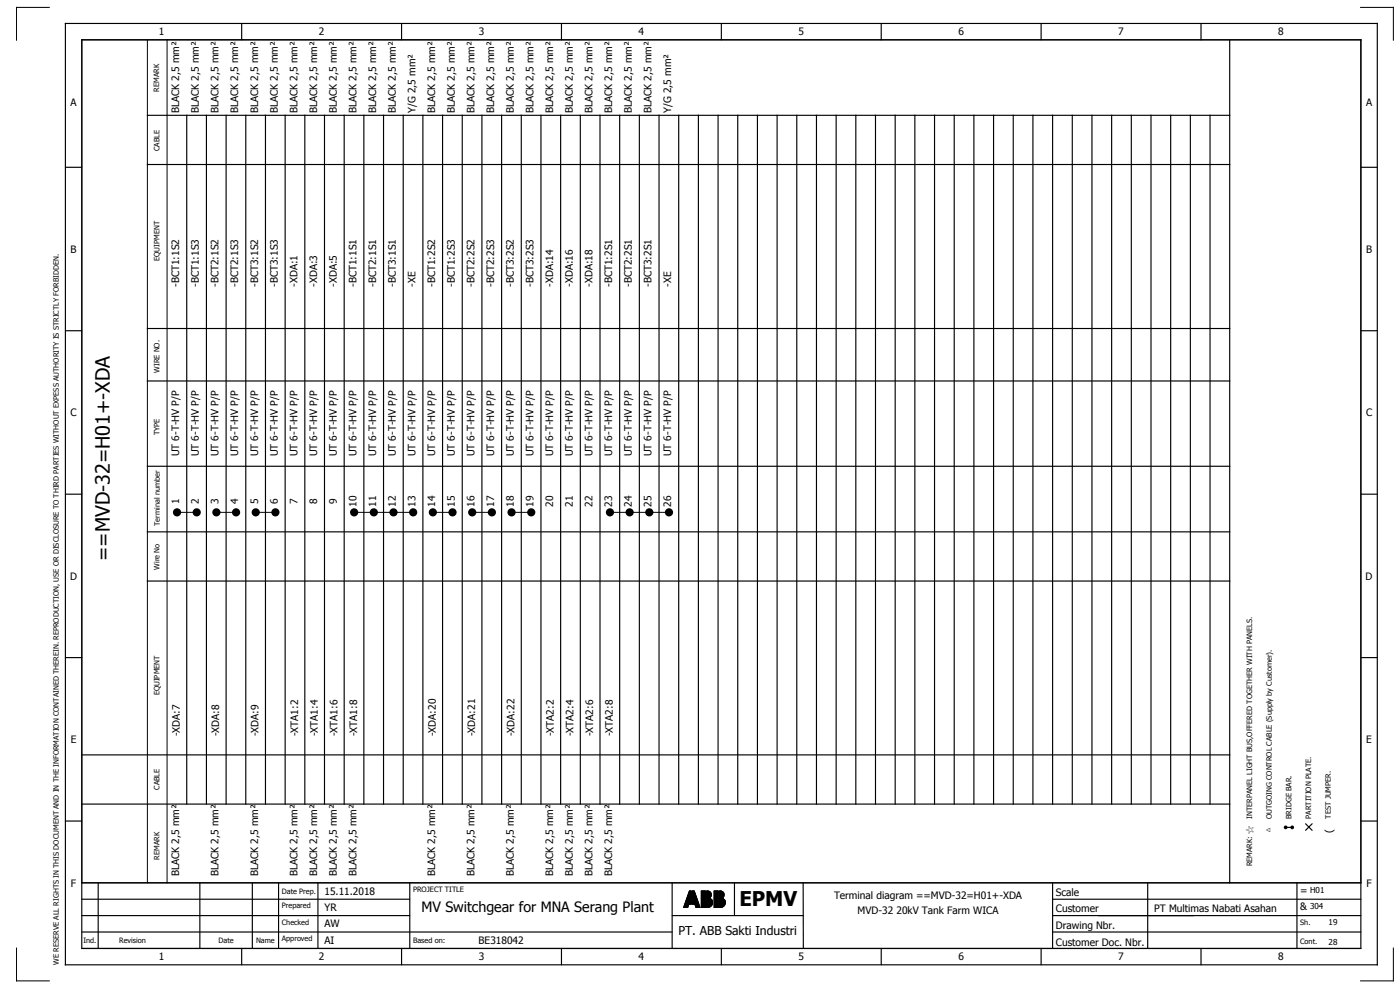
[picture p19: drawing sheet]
<svg xmlns="http://www.w3.org/2000/svg" width="427mm" height="301mm" viewBox="0 0 427 301" stroke-linecap="round" stroke-linejoin="round" font-family="sans-serif">
<defs><g id="words">
<text font-size="6.2" x="225.4" y="276.2">EPMV</text>
<text font-size="6" x="33.5" y="171.1" transform="rotate(-90 33.5 171.1)">==MVD-32=H01+-XDA</text>
<text font-size="4.3" x="128.5" y="278.2">MV Switchgear for MNA Serang Plant</text>
<text font-size="3.7" x="206.9" y="285.1">PT. ABB Sakti Industri</text>
<g font-size="3.1">
<text x="48.5" y="10.8">1</text>
<text x="97.2" y="10.8">2</text>
<text x="146" y="10.8">3</text>
<text x="194.7" y="10.8">4</text>
<text x="243.5" y="10.8">5</text>
<text x="292.2" y="10.8">6</text>
<text x="341" y="10.8">7</text>
<text x="389.7" y="10.8">8</text>
<text x="21.5" y="32.2">A</text>
<text x="54.7" y="34.5" transform="rotate(-90 54.7 34.5)">BLACK 2,5 mm²</text>
<text x="60.7" y="34.5" transform="rotate(-90 60.7 34.5)">BLACK 2,5 mm²</text>
<text x="66.7" y="34.5" transform="rotate(-90 66.7 34.5)">BLACK 2,5 mm²</text>
<text x="72.7" y="34.5" transform="rotate(-90 72.7 34.5)">BLACK 2,5 mm²</text>
<text x="78.7" y="34.5" transform="rotate(-90 78.7 34.5)">BLACK 2,5 mm²</text>
<text x="84.7" y="34.5" transform="rotate(-90 84.7 34.5)">BLACK 2,5 mm²</text>
<text x="90.7" y="34.5" transform="rotate(-90 90.7 34.5)">BLACK 2,5 mm²</text>
<text x="96.7" y="34.5" transform="rotate(-90 96.7 34.5)">BLACK 2,5 mm²</text>
<text x="102.7" y="34.5" transform="rotate(-90 102.7 34.5)">BLACK 2,5 mm²</text>
<text x="108.7" y="34.5" transform="rotate(-90 108.7 34.5)">BLACK 2,5 mm²</text>
<text x="114.7" y="34.5" transform="rotate(-90 114.7 34.5)">BLACK 2,5 mm²</text>
<text x="120.7" y="34.5" transform="rotate(-90 120.7 34.5)">BLACK 2,5 mm²</text>
<text x="126.7" y="34.5" transform="rotate(-90 126.7 34.5)">Y/G 2,5 mm²</text>
<text x="132.7" y="34.5" transform="rotate(-90 132.7 34.5)">BLACK 2,5 mm²</text>
<text x="138.7" y="34.5" transform="rotate(-90 138.7 34.5)">BLACK 2,5 mm²</text>
<text x="144.7" y="34.5" transform="rotate(-90 144.7 34.5)">BLACK 2,5 mm²</text>
<text x="150.7" y="34.5" transform="rotate(-90 150.7 34.5)">BLACK 2,5 mm²</text>
<text x="156.7" y="34.5" transform="rotate(-90 156.7 34.5)">BLACK 2,5 mm²</text>
<text x="162.7" y="34.5" transform="rotate(-90 162.7 34.5)">BLACK 2,5 mm²</text>
<text x="168.7" y="34.5" transform="rotate(-90 168.7 34.5)">BLACK 2,5 mm²</text>
<text x="174.7" y="34.5" transform="rotate(-90 174.7 34.5)">BLACK 2,5 mm²</text>
<text x="180.7" y="34.5" transform="rotate(-90 180.7 34.5)">BLACK 2,5 mm²</text>
<text x="186.7" y="34.5" transform="rotate(-90 186.7 34.5)">BLACK 2,5 mm²</text>
<text x="192.7" y="34.5" transform="rotate(-90 192.7 34.5)">BLACK 2,5 mm²</text>
<text x="198.7" y="34.5" transform="rotate(-90 198.7 34.5)">BLACK 2,5 mm²</text>
<text x="204.7" y="34.5" transform="rotate(-90 204.7 34.5)">Y/G 2,5 mm²</text>
<text x="416.5" y="32.2">A</text>
<text x="21.5" y="77">B</text>
<text x="416.5" y="77">B</text>
<text x="54.7" y="87.5" transform="rotate(-90 54.7 87.5)">-BCT1:1S2</text>
<text x="60.7" y="87.5" transform="rotate(-90 60.7 87.5)">-BCT1:1S3</text>
<text x="66.7" y="87.5" transform="rotate(-90 66.7 87.5)">-BCT2:1S2</text>
<text x="72.7" y="87.5" transform="rotate(-90 72.7 87.5)">-BCT2:1S3</text>
<text x="78.7" y="87.5" transform="rotate(-90 78.7 87.5)">-BCT3:1S2</text>
<text x="84.7" y="87.5" transform="rotate(-90 84.7 87.5)">-BCT3:1S3</text>
<text x="90.7" y="87.5" transform="rotate(-90 90.7 87.5)">-XDA:1</text>
<text x="96.7" y="87.5" transform="rotate(-90 96.7 87.5)">-XDA:3</text>
<text x="102.7" y="87.5" transform="rotate(-90 102.7 87.5)">-XDA:5</text>
<text x="108.7" y="87.5" transform="rotate(-90 108.7 87.5)">-BCT1:1S1</text>
<text x="114.7" y="87.5" transform="rotate(-90 114.7 87.5)">-BCT2:1S1</text>
<text x="120.7" y="87.5" transform="rotate(-90 120.7 87.5)">-BCT3:1S1</text>
<text x="126.7" y="87.5" transform="rotate(-90 126.7 87.5)">-XE</text>
<text x="132.7" y="87.5" transform="rotate(-90 132.7 87.5)">-BCT1:2S2</text>
<text x="138.7" y="87.5" transform="rotate(-90 138.7 87.5)">-BCT1:2S3</text>
<text x="144.7" y="87.5" transform="rotate(-90 144.7 87.5)">-BCT2:2S2</text>
<text x="150.7" y="87.5" transform="rotate(-90 150.7 87.5)">-BCT2:2S3</text>
<text x="156.7" y="87.5" transform="rotate(-90 156.7 87.5)">-BCT3:2S2</text>
<text x="162.7" y="87.5" transform="rotate(-90 162.7 87.5)">-BCT3:2S3</text>
<text x="168.7" y="87.5" transform="rotate(-90 168.7 87.5)">-XDA:14</text>
<text x="174.7" y="87.5" transform="rotate(-90 174.7 87.5)">-XDA:16</text>
<text x="180.7" y="87.5" transform="rotate(-90 180.7 87.5)">-XDA:18</text>
<text x="186.7" y="87.5" transform="rotate(-90 186.7 87.5)">-BCT1:2S1</text>
<text x="192.7" y="87.5" transform="rotate(-90 192.7 87.5)">-BCT2:2S1</text>
<text x="198.7" y="87.5" transform="rotate(-90 198.7 87.5)">-BCT3:2S1</text>
<text x="204.7" y="87.5" transform="rotate(-90 204.7 87.5)">-XE</text>
<text x="21.5" y="126.9">C</text>
<text x="416.5" y="126.9">C</text>
<text x="54.7" y="139.2" transform="rotate(-90 54.7 139.2)">UT 6-T-HV P/P</text>
<text x="60.7" y="139.2" transform="rotate(-90 60.7 139.2)">UT 6-T-HV P/P</text>
<text x="66.7" y="139.2" transform="rotate(-90 66.7 139.2)">UT 6-T-HV P/P</text>
<text x="72.7" y="139.2" transform="rotate(-90 72.7 139.2)">UT 6-T-HV P/P</text>
<text x="78.7" y="139.2" transform="rotate(-90 78.7 139.2)">UT 6-T-HV P/P</text>
<text x="84.7" y="139.2" transform="rotate(-90 84.7 139.2)">UT 6-T-HV P/P</text>
<text x="90.7" y="139.2" transform="rotate(-90 90.7 139.2)">UT 6-T-HV P/P</text>
<text x="96.7" y="139.2" transform="rotate(-90 96.7 139.2)">UT 6-T-HV P/P</text>
<text x="102.7" y="139.2" transform="rotate(-90 102.7 139.2)">UT 6-T-HV P/P</text>
<text x="108.7" y="139.2" transform="rotate(-90 108.7 139.2)">UT 6-T-HV P/P</text>
<text x="114.7" y="139.2" transform="rotate(-90 114.7 139.2)">UT 6-T-HV P/P</text>
<text x="120.7" y="139.2" transform="rotate(-90 120.7 139.2)">UT 6-T-HV P/P</text>
<text x="126.7" y="139.2" transform="rotate(-90 126.7 139.2)">UT 6-T-HV P/P</text>
<text x="132.7" y="139.2" transform="rotate(-90 132.7 139.2)">UT 6-T-HV P/P</text>
<text x="138.7" y="139.2" transform="rotate(-90 138.7 139.2)">UT 6-T-HV P/P</text>
<text x="144.7" y="139.2" transform="rotate(-90 144.7 139.2)">UT 6-T-HV P/P</text>
<text x="150.7" y="139.2" transform="rotate(-90 150.7 139.2)">UT 6-T-HV P/P</text>
<text x="156.7" y="139.2" transform="rotate(-90 156.7 139.2)">UT 6-T-HV P/P</text>
<text x="162.7" y="139.2" transform="rotate(-90 162.7 139.2)">UT 6-T-HV P/P</text>
<text x="168.7" y="139.2" transform="rotate(-90 168.7 139.2)">UT 6-T-HV P/P</text>
<text x="174.7" y="139.2" transform="rotate(-90 174.7 139.2)">UT 6-T-HV P/P</text>
<text x="180.7" y="139.2" transform="rotate(-90 180.7 139.2)">UT 6-T-HV P/P</text>
<text x="186.7" y="139.2" transform="rotate(-90 186.7 139.2)">UT 6-T-HV P/P</text>
<text x="192.7" y="139.2" transform="rotate(-90 192.7 139.2)">UT 6-T-HV P/P</text>
<text x="198.7" y="139.2" transform="rotate(-90 198.7 139.2)">UT 6-T-HV P/P</text>
<text x="204.7" y="139.2" transform="rotate(-90 204.7 139.2)">UT 6-T-HV P/P</text>
<text x="54.7" y="153.6" transform="rotate(-90 54.7 153.6)">1</text>
<text x="60.7" y="153.6" transform="rotate(-90 60.7 153.6)">2</text>
<text x="66.7" y="153.6" transform="rotate(-90 66.7 153.6)">3</text>
<text x="72.7" y="153.6" transform="rotate(-90 72.7 153.6)">4</text>
<text x="78.7" y="153.6" transform="rotate(-90 78.7 153.6)">5</text>
<text x="84.7" y="153.6" transform="rotate(-90 84.7 153.6)">6</text>
<text x="90.7" y="153.6" transform="rotate(-90 90.7 153.6)">7</text>
<text x="96.7" y="153.6" transform="rotate(-90 96.7 153.6)">8</text>
<text x="102.7" y="153.6" transform="rotate(-90 102.7 153.6)">9</text>
<text x="108.7" y="154.5" transform="rotate(-90 108.7 154.5)">10</text>
<text x="114.7" y="154.5" transform="rotate(-90 114.7 154.5)">11</text>
<text x="120.7" y="154.5" transform="rotate(-90 120.7 154.5)">12</text>
<text x="126.7" y="154.5" transform="rotate(-90 126.7 154.5)">13</text>
<text x="132.7" y="154.5" transform="rotate(-90 132.7 154.5)">14</text>
<text x="138.7" y="154.5" transform="rotate(-90 138.7 154.5)">15</text>
<text x="144.7" y="154.5" transform="rotate(-90 144.7 154.5)">16</text>
<text x="150.7" y="154.5" transform="rotate(-90 150.7 154.5)">17</text>
<text x="156.7" y="154.5" transform="rotate(-90 156.7 154.5)">18</text>
<text x="162.7" y="154.5" transform="rotate(-90 162.7 154.5)">19</text>
<text x="168.7" y="154.5" transform="rotate(-90 168.7 154.5)">20</text>
<text x="174.7" y="154.5" transform="rotate(-90 174.7 154.5)">21</text>
<text x="180.7" y="154.5" transform="rotate(-90 180.7 154.5)">22</text>
<text x="186.7" y="154.5" transform="rotate(-90 186.7 154.5)">23</text>
<text x="192.7" y="154.5" transform="rotate(-90 192.7 154.5)">24</text>
<text x="198.7" y="154.5" transform="rotate(-90 198.7 154.5)">25</text>
<text x="204.7" y="154.5" transform="rotate(-90 204.7 154.5)">26</text>
<text x="21.4" y="176.7">D</text>
<text x="416.4" y="176.7">D</text>
<text x="21.6" y="226.5">E</text>
<text x="54.9" y="224.5" transform="rotate(-90 54.9 224.5)">-XDA:7</text>
<text x="66.9" y="224.5" transform="rotate(-90 66.9 224.5)">-XDA:8</text>
<text x="78.9" y="224.5" transform="rotate(-90 78.9 224.5)">-XDA:9</text>
<text x="90.9" y="224.5" transform="rotate(-90 90.9 224.5)">-XTA1:2</text>
<text x="96.9" y="224.5" transform="rotate(-90 96.9 224.5)">-XTA1:4</text>
<text x="102.9" y="224.5" transform="rotate(-90 102.9 224.5)">-XTA1:6</text>
<text x="108.9" y="224.5" transform="rotate(-90 108.9 224.5)">-XTA1:8</text>
<text x="132.9" y="224.5" transform="rotate(-90 132.9 224.5)">-XDA:20</text>
<text x="144.9" y="224.5" transform="rotate(-90 144.9 224.5)">-XDA:21</text>
<text x="156.9" y="224.5" transform="rotate(-90 156.9 224.5)">-XDA:22</text>
<text x="168.9" y="224.5" transform="rotate(-90 168.9 224.5)">-XTA2:2</text>
<text x="174.9" y="224.5" transform="rotate(-90 174.9 224.5)">-XTA2:4</text>
<text x="180.9" y="224.5" transform="rotate(-90 180.9 224.5)">-XTA2:6</text>
<text x="186.9" y="224.5" transform="rotate(-90 186.9 224.5)">-XTA2:8</text>
<text x="416.6" y="226.5">E</text>
<text x="382.2" y="254.2" transform="rotate(-90 382.2 254.2)">☆</text>
<text x="388" y="254.1" transform="rotate(-90 388 254.1)">△</text>
<text x="406.3" y="254" transform="rotate(-90 406.3 254)">(</text>
<text x="54.7" y="267.1" transform="rotate(-90 54.7 267.1)">BLACK 2,5 mm²</text>
<text x="66.7" y="267.1" transform="rotate(-90 66.7 267.1)">BLACK 2,5 mm²</text>
<text x="78.7" y="267.1" transform="rotate(-90 78.7 267.1)">BLACK 2,5 mm²</text>
<text x="90.7" y="267.1" transform="rotate(-90 90.7 267.1)">BLACK 2,5 mm²</text>
<text x="96.7" y="267.1" transform="rotate(-90 96.7 267.1)">BLACK 2,5 mm²</text>
<text x="102.7" y="267.1" transform="rotate(-90 102.7 267.1)">BLACK 2,5 mm²</text>
<text x="108.7" y="267.1" transform="rotate(-90 108.7 267.1)">BLACK 2,5 mm²</text>
<text x="132.7" y="267.1" transform="rotate(-90 132.7 267.1)">BLACK 2,5 mm²</text>
<text x="144.7" y="267.1" transform="rotate(-90 144.7 267.1)">BLACK 2,5 mm²</text>
<text x="156.7" y="267.1" transform="rotate(-90 156.7 267.1)">BLACK 2,5 mm²</text>
<text x="168.7" y="267.1" transform="rotate(-90 168.7 267.1)">BLACK 2,5 mm²</text>
<text x="174.7" y="267.1" transform="rotate(-90 174.7 267.1)">BLACK 2,5 mm²</text>
<text x="180.7" y="267.1" transform="rotate(-90 180.7 267.1)">BLACK 2,5 mm²</text>
<text x="186.7" y="267.1" transform="rotate(-90 186.7 267.1)">BLACK 2,5 mm²</text>
<text x="21.6" y="270.4">F</text>
<text x="98.9" y="272.8">15.11.2018</text>
<text x="254.3" y="274.2">Terminal diagram ==MVD-32=H01+-XDA</text>
<text x="321.9" y="273.2">Scale</text>
<text x="396.4" y="272.5">=</text>
<text x="416.6" y="270.4">F</text>
<text x="98.9" y="277.8">YR</text>
<text x="261.5" y="278.6">MVD-32 20kV Tank Farm WICA</text>
<text x="321.9" y="277.9">Customer</text>
<text x="351.9" y="278.1">PT Multimas Nabati Asahan</text>
<text x="396.4" y="277.5">&amp;</text>
<text x="98.9" y="282.8">AW</text>
<text x="98.9" y="287.8">AI</text>
<text x="145.9" y="287.8">BE318042</text>
<text x="321.9" y="283.2">Drawing Nbr.</text>
<text x="48.5" y="292.8">1</text>
<text x="97.2" y="292.8">2</text>
<text x="146" y="292.8">3</text>
<text x="194.7" y="292.8">4</text>
<text x="243.5" y="292.8">5</text>
<text x="292.2" y="292.8">6</text>
<text x="321.9" y="288.4">Customer Doc. Nbr.</text>
<text x="341" y="292.8">7</text>
<text x="389.7" y="292.8">8</text>
</g>
<g font-size="2.5">
<text x="399.4" y="272.2">H01</text>
<text x="399.4" y="277.2">304</text>
<text x="405.1" y="282.2">19</text>
<text x="405.1" y="288.1">28</text>
</g>
<g font-size="2.2">
<text x="48.6" y="27.9" transform="rotate(-90 48.6 27.9)">REMARK</text>
<text x="48.6" y="46" transform="rotate(-90 48.6 46)">CABLE</text>
<text x="48.6" y="79.5" transform="rotate(-90 48.6 79.5)">EQUIPMENT</text>
<text x="48.7" y="113.6" transform="rotate(-90 48.7 113.6)">WIRE NO.</text>
<text x="48.6" y="132.6" transform="rotate(-90 48.6 132.6)">TYPE</text>
<text x="48.7" y="160.4" transform="rotate(-90 48.7 160.4)">Terminal number</text>
<text x="48.7" y="173.7" transform="rotate(-90 48.7 173.7)">Wire No</text>
<text x="48.6" y="212" transform="rotate(-90 48.6 212)">EQUIPMENT</text>
<text x="48.6" y="240.8" transform="rotate(-90 48.6 240.8)">CABLE</text>
<text x="381.8" y="249.6" transform="rotate(-90 381.8 249.6)">INTERPANEL LIGHT BUS,OFFERED TOGETHER WITH PANELS.</text>
<text x="387.8" y="249.8" transform="rotate(-90 387.8 249.8)">OUTGOING CONTROL CABLE (Supply by Customer).</text>
<text x="393.8" y="249.7" transform="rotate(-90 393.8 249.7)">BRIDGE BAR.</text>
<text x="399.8" y="249.6" transform="rotate(-90 399.8 249.6)">PARTITION PLATE.</text>
<text x="405.8" y="249.6" transform="rotate(-90 405.8 249.6)">TEST JUMPER.</text>
<text x="48.7" y="262.1" transform="rotate(-90 48.7 262.1)">REMARK</text>
<text x="381.8" y="264.2" transform="rotate(-90 381.8 264.2)">REMARK:</text>
<text x="85.9" y="272.5">Date Prep.</text>
<text x="125.9" y="271.9">PROJECT TITLE</text>
<text x="85.9" y="277">Prepared</text>
<text x="85.9" y="282">Checked</text>
<text x="396.4" y="281.9">Sh.</text>
<text x="25.4" y="287.5">Ind.</text>
<text x="36.4" y="287.5">Revision</text>
<text x="66.6" y="287.5">Date</text>
<text x="78.1" y="287.5">Name</text>
<text x="85.9" y="287">Approved</text>
<text x="125.9" y="287.5">Based on:</text>
<text x="396.4" y="287.9">Cont.</text>
<text x="18" y="294.2" transform="rotate(-90 18 294.2)">WE RESERVE ALL RIGHTS IN THIS DOCUMENT AND IN THE INFORMATION CONTAINED THEREIN. REPRODUCTION, USE OR DISCLOSURE TO THIRD PARTIES WITHOUT EXPESS AUTHORITY IS STRICTLY FORBIDDEN.</text>
</g>
</g></defs>
<g fill="none" stroke="#000" stroke-width=".35">
<path d="M19.9 7.2h400v287h-400zM73.7 7.2v5M122.4 7.2v5M171.2 7.2v5M219.9 7.2v5M268.7 7.2v5M317.4 7.2v5M366.2 7.2v5M374.9 12.2v257M414.9 12.1v277.1h-390v-277.1l390 .1v257h-390M44.9 35.2h330M56.9 35.2v210"/>
<path d="M62.9 35.2v210M68.9 35.2v210M74.9 35.2v210M80.9 35.2v210M86.9 35.2v210M92.9 35.2v210M98.9 35.2v210M104.9 35.2v210M110.9 35.2v210M116.9 35.2v210M122.9 35.2v210M128.9 35.2v210"/>
<path d="M134.9 35.2v210M140.9 35.2v210M146.9 35.2v210M152.9 35.2v210M158.9 35.2v210M164.9 35.2v210M170.9 35.2v210M176.9 35.2v210M182.9 35.2v210M188.9 35.2v210M194.9 35.2v210M200.9 35.2v210"/>
<path d="M206.9 35.2v210M212.9 35.2v210M218.9 35.2v210M224.9 35.2v210M230.9 35.2v210M236.9 35.2v210M242.9 35.2v210M248.9 35.2v210M254.9 35.2v210M260.9 35.2v210M266.9 35.2v210M272.9 35.2v210"/>
<path d="M278.9 35.2v210M284.9 35.2v210M290.9 35.2v210M296.9 35.2v210M302.9 35.2v210M308.9 35.2v210M314.9 35.2v210M320.9 35.2v210M326.9 35.2v210M332.9 35.2v210M338.9 35.2v210M344.9 35.2v210"/>
<path d="M350.9 35.2v210M356.9 35.2v210M362.9 35.2v210M368.9 35.2v210M19.9 51h5M44.9 50.2h330M414.9 51h5M19.9 100.8h5M44.9 116.2h330M44.9 100.2h330M414.9 100.8h5M19.9 150.7h5"/>
<path d="M44.9 142.2h330M414.9 150.7h5M44.9 177.2h330M44.9 162.2h330M19.9 200.5h5M414.9 200.5h5M24.9 230.2h350M19.9 250.3h5M24.9 245.2h350M392 252.3h2M398.1 251.2l2 2M400.1 251.2l-2 2"/>
<path d="M414.9 250.3h5M24.9 279.2h100M24.9 274.2h100M29.9 269.2v20M60.9 269.2v20M76.9 269.2v20M84.9 269.2v20M96.9 269.2v20M124.9 269.2v20M204.9 279.2h40M204.9 269.2v20M223.9 269.2v10"/>
<path d="M244.9 269.2v20M320.9 279.2h94M320.9 269.2v20M320.9 274.2h94M349.9 269.2v20M395.4 269.2v20M24.9 289.2h390M24.9 284.2h180M73.7 289.2v5M122.4 289.2v5M171.2 289.2v5M219.9 289.2v5"/>
<path d="M268.7 289.2v5M317.4 289.2v5M320.9 284.2h94M366.2 289.2v5"/>
</g>
<g fill="none" stroke="#000" stroke-width=".3">
<path d="M15 2.3h-10v10M44.9 12.2v257M50.9 12.2v257M414.8 2.3h10v10M54 156.2h6M66 156.2h6M78 156.2h6M108 156.2h18M132 156.2h6M144 156.2h6M156 156.2h6M186 156.2h18"/>
<path d="M208.4 276.7h1.3M208.5 276.5v.2M208.6 276.3v.4M208.6 276.1v.6M208.7 275.9v.8M208.8 275.6v1.1M208.9 275.4v1.3M209 275.2v1.5M209 275v1.7M209.1 274.7v2M209.2 274.5v2.2M209.3 274.3h1.5v1.4h-.8"/>
<path d="M209.3 274.3l-.9 2.4M209.3 274.3v2.4M209.4 273.8v.2M209.4 274.3v2.4M209.5 273.6v.4M209.5 274.3v2.4M209.6 273.4v.6M209.6 274.3v2.4M209.7 273.2v.8M209.7 274.3v2.4M209.7 273v1M209.7 274.3v2.2"/>
<path d="M209.8 272.7v1.3M209.8 274.3v2M209.9 272.5v1.5M209.9 274.3v1.8M210 272.3v1.7M210 274.3v1.6M210 275.7l-.3 1M210 272.1v1.9M210 274.3v1.4M210.1 271.8v2.2M210.1 274.3v1.4M210.2 271.7h.6v2.3h-1.4z"/>
<path d="M210.2 271.7v2.3M210.2 274.3v1.4M210.3 271.7v2.3M210.3 274.3v1.4M210.4 271.7v2.3M210.4 274.3v1.4M210.5 271.7v2.3M210.5 274.3v1.4M210.6 271.7v2.3M210.6 274.3v1.4M210.7 271.7v2.3M210.7 274.3v1.4"/>
<path d="M211.1 271.7h.6l.8 2.3h-1.4zM211.1 271.7v2.3M211.1 274.3v1.4M211.2 271.7v2.3M211.2 274.3v1.4M211.3 271.7v2.3M211.3 274.3v1.4M211.4 271.7v2.3M211.4 274.3v1.4M211.5 271.7v2.3M211.5 274.3v1.4M211.6 271.7v2.3"/>
<path d="M211.6 274.3v1.4M211.7 271.7v2.3M211.7 274.3v1.4M211.8 271.9v2.1M211.8 274.3v1.4M211.8 272.1v1.9M211.9 272.3v1.7M211.9 274.3v1.6M212 272.5v1.5M212 274.3v1.8M212.1 272.8v1.2M212.1 274.3v2"/>
<path d="M212.2 273v1M212.2 274.3v2.3M212.2 276.7h1.2M212.2 273.2v.8M212.2 274.3v2.4M212.3 273.4v.6M212.3 274.3v2.4M212.4 273.7v.3M212.4 274.3v2.4M212.5 273.9v.1M212.5 274.3v2.4M212.6 274.3h-1.5v1.4h.7l.4 1"/>
<path d="M212.6 274.3l.8 2.4M212.6 274.3v2.4M212.7 274.6v2.1M212.8 274.8v1.9M212.9 275v1.7M212.9 275.2v1.5M213 275.5v1.2M213.1 275.7v1M213.2 275.9v.8M213.3 276.1v.6M213.3 276.3v.4M213.4 276.6v.1"/>
<path d="M213.8 271.7h1.3v2.3h-1.3zM213.8 274.3h1.3v2.4h-1.3zM213.9 271.7v2.3M213.9 274.3v2.4M214 271.7v2.3M214 274.3v2.4M214.1 271.7v2.3M214.1 274.3v2.4M214.2 271.7v2.3M214.2 274.3v2.4M214.3 271.7v2.3M214.3 274.3v2.4"/>
<path d="M214.4 271.7v2.3M214.4 274.3v2.4M214.5 271.7v2.3M214.5 274.3v2.4M214.6 271.7v2.3M214.6 274.3v2.4M214.7 271.7v2.3M214.7 274.3v2.4M214.8 271.7v2.3M214.8 274.3v2.4M214.9 271.7v2.3M214.9 274.3v2.4"/>
<path d="M215 271.7v2.3M215 274.3v2.4M215.4 271.7a1.16 1.16 0 0 1 1.4 .6 1.16 1.16 0 0 1-.5 1.5l.5 .2h-1.4zM215.5 271.7v2.3M215.5 274.3v2.4M215.6 271.7v2.3M215.6 274.3v2.4M215.7 271.7v2.3M215.7 274.3v2.4M215.8 271.7v2.3M215.8 274.3v2.4M215.9 271.7v2.3"/>
<path d="M215.9 274.3v2.4M216 271.7v2.3M216 274.3v2.3M216.1 271.7v2.3M216.1 274.3v2.3M216.2 271.7v2.3M216.2 274.3v2.3M216.3 271.8v2.2M216.3 274.3v2.3M216.4 271.8v2.2M216.4 274.3v2.2M216.5 271.9v1.8"/>
<path d="M216.5 273.8v.2M216.5 274.3v2.2M216.5 271.9v1.7M216.5 273.9v.1M216.6 272v1.5M216.6 273.9v.1M216.6 274.3v2.1M216.7 272.1v1.4M216.7 274h.1M216.7 274.3v2.1M216.8 272.2v1.1M216.8 274.3v2"/>
<path d="M216.8 272.4v.8M216.8 274.3v1.9M216.9 274.3v1.8M217 274.3v1.7M217 274.3a1.5 1.5 0 0 1-1.2 2.4M217 274.3h-1.6v2.4h.4M217.1 274.4v1.5M217.2 274.5v1.3M217.2 274.8v.8M217.7 271.7h1.3v2.3h-1.3zM217.7 274.3h1.3v2.4h-1.3zM217.8 271.7v2.3"/>
<path d="M217.8 274.3v2.4M217.9 271.7v2.3M217.9 274.3v2.4M218 271.7v2.3M218 274.3v2.4M218.1 271.7v2.3M218.1 274.3v2.4M218.2 271.7v2.3M218.2 274.3v2.4M218.3 271.7v2.3M218.3 274.3v2.4M218.4 271.7v2.3"/>
<path d="M218.4 274.3v2.4M218.5 271.7v2.3M218.5 274.3v2.4M218.6 271.7v2.3M218.6 274.3v2.4M218.7 271.7v2.3M218.7 274.3v2.4M218.8 271.7v2.3M218.8 274.3v2.4M218.9 271.7v2.3M218.9 274.3v2.4M219 271.7v2.3"/>
<path d="M219 274.3v2.4M219.3 271.7a1.16 1.16 0 0 1 1.4 .6 1.16 1.16 0 0 1-.5 1.5l.5 .2h-1.4zM219.4 271.7v2.3M219.4 274.3v2.4M219.5 271.7v2.3M219.5 274.3v2.4M219.6 271.7v2.3M219.6 274.3v2.4M219.7 271.7v2.3M219.7 274.3v2.4M219.8 271.7v2.3M219.8 274.3v2.4"/>
<path d="M219.9 271.7v2.3M219.9 274.3v2.3M220 271.7v2.3M220 274.3v2.3M220.1 271.7v2.3M220.1 274.3v2.3M220.2 271.8v2.2M220.2 274.3v2.3M220.3 271.8v2.2M220.3 274.3v2.2M220.4 271.9v1.8M220.4 273.8v.2"/>
<path d="M220.4 274.3v2.2M220.4 271.9v1.7M220.4 273.9v.1M220.5 272v1.5M220.5 273.9v.1M220.5 274.3v2.1M220.6 272.1v1.3M220.6 274h.1M220.6 274.3v2.1M220.7 272.2v1.1M220.7 274.3v2M220.8 272.4v.8"/>
<path d="M220.8 274.3v1.9M220.8 274.3v1.8M220.9 274.3v1.7M220.9 274.3a1.5 1.5 0 0 1-1.2 2.4M220.9 274.3h-1.6v2.4h.4M221 274.4v1.5M221.1 274.6v1.2M221.1 274.8v.7M5 289.1v10h10M424.8 289.1v10h-10"/>
</g>
<g fill="#000">
<circle cx="54" cy="156.2" r="1.25"/>
<circle cx="60" cy="156.2" r="1.25"/>
<circle cx="66" cy="156.2" r="1.25"/>
<circle cx="72" cy="156.2" r="1.25"/>
<circle cx="78" cy="156.2" r="1.25"/>
<circle cx="84" cy="156.2" r="1.25"/>
<circle cx="108" cy="156.2" r="1.25"/>
<circle cx="114" cy="156.2" r="1.25"/>
<circle cx="120" cy="156.2" r="1.25"/>
<circle cx="126" cy="156.2" r="1.25"/>
<circle cx="132" cy="156.2" r="1.25"/>
<circle cx="138" cy="156.2" r="1.25"/>
<circle cx="144" cy="156.2" r="1.25"/>
<circle cx="150" cy="156.2" r="1.25"/>
<circle cx="156" cy="156.2" r="1.25"/>
<circle cx="162" cy="156.2" r="1.25"/>
<circle cx="186" cy="156.2" r="1.25"/>
<circle cx="192" cy="156.2" r="1.25"/>
<circle cx="198" cy="156.2" r="1.25"/>
<circle cx="204" cy="156.2" r="1.25"/>
<circle cx="392" cy="252.3" r=".58"/>
<circle cx="394" cy="252.3" r=".58"/>
</g>
<use href="#words"/>
</svg>
